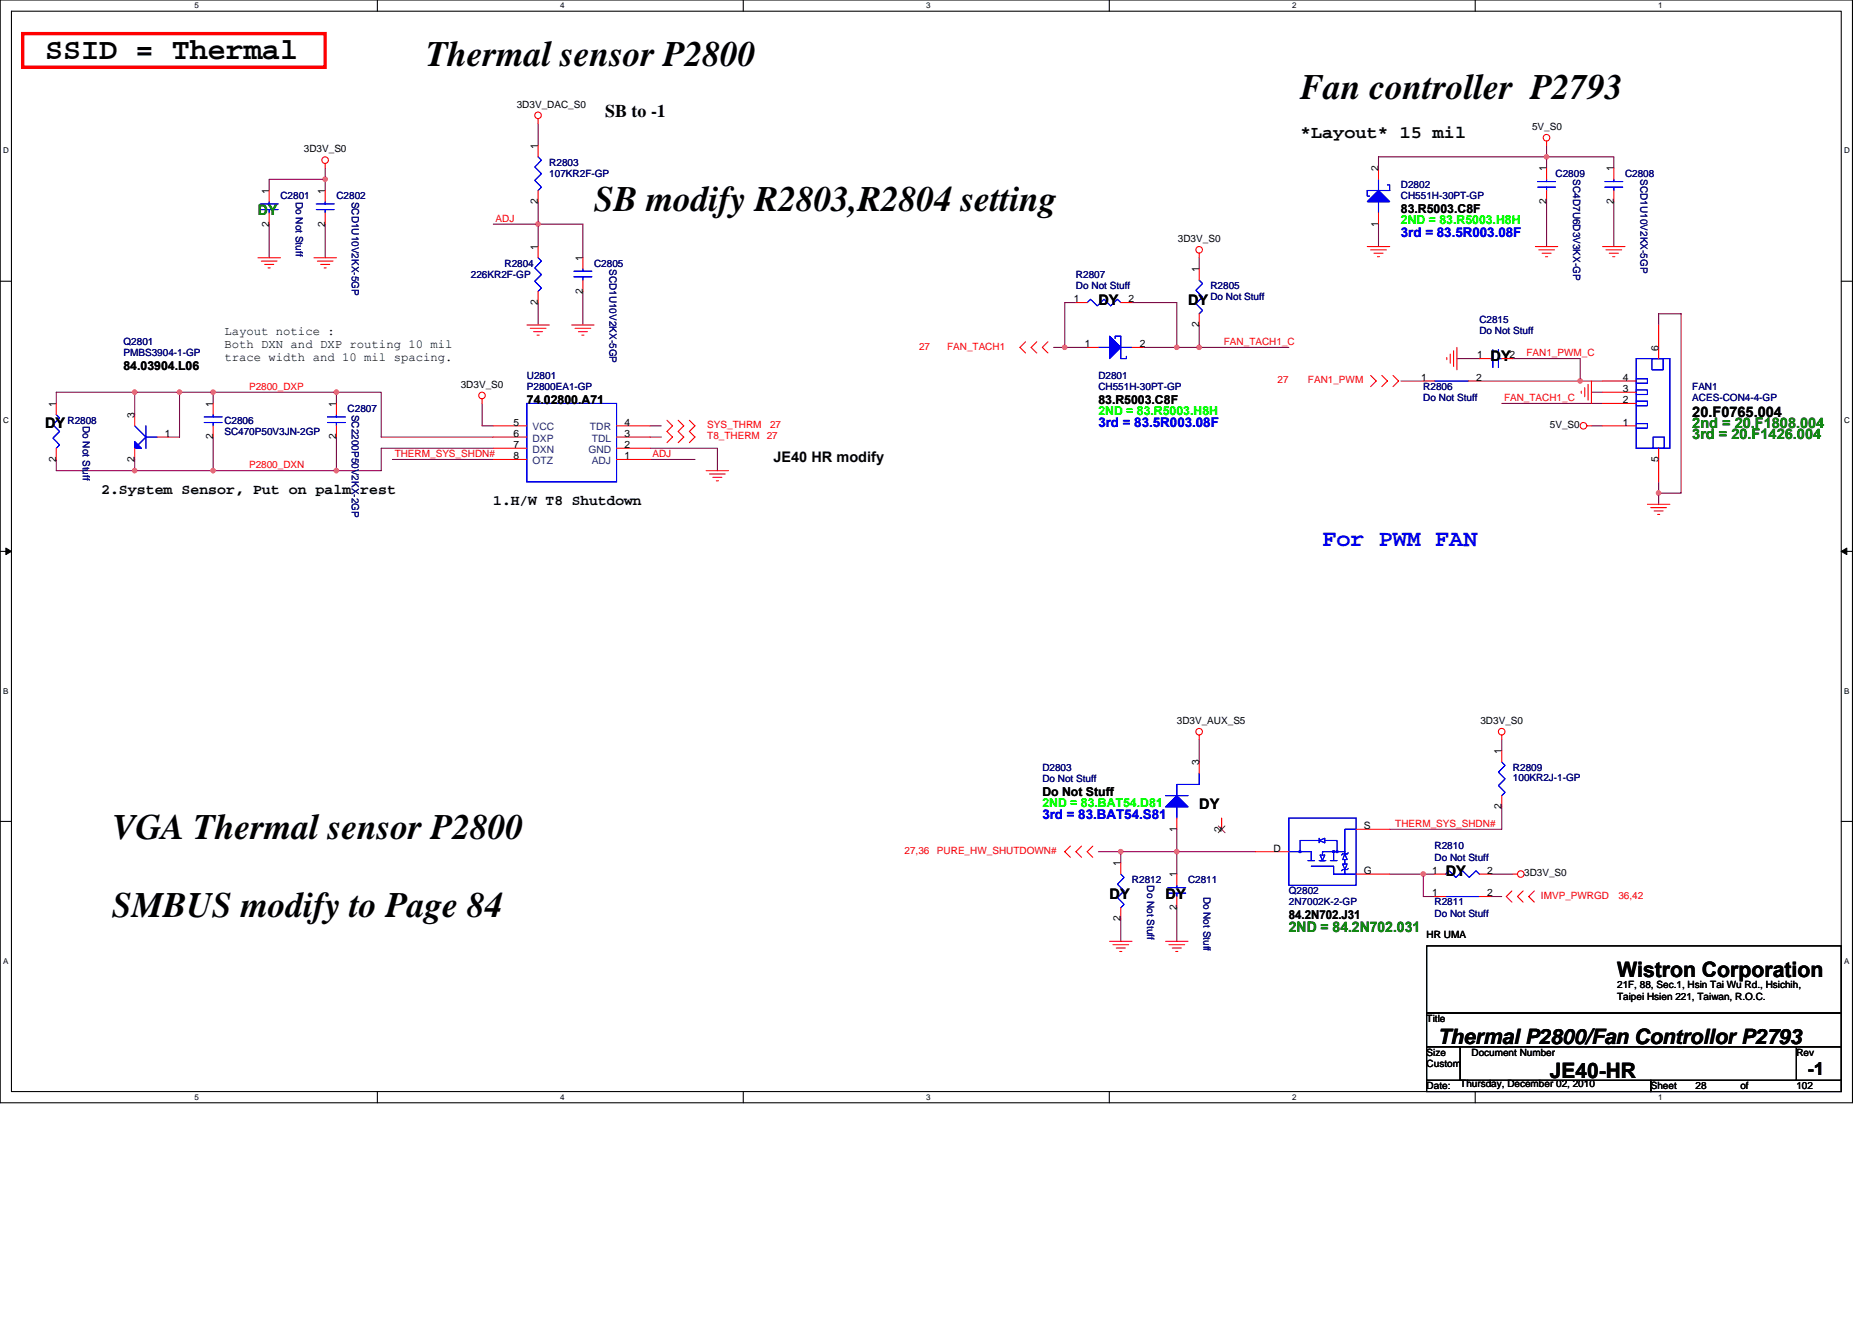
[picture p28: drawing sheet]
<svg xmlns="http://www.w3.org/2000/svg" width="297mm" height="210mm" viewBox="0 0 297 210" stroke-linecap="round" stroke-linejoin="round" font-family="sans-serif">
<defs><g id="words">
<g font-size="5.7">
<text x="67.6" y="10.4">Thermal sensor P2800</text>
<text x="206.3" y="15.7">Fan controller P2793</text>
<text x="94.3" y="33.5">SB modify R2803,R2804 setting</text>
<text x="17.8" y="133.1">VGA Thermal sensor P2800</text>
<text x="17.8" y="145.5">SMBUS modify to Page 84</text>
</g>
<text font-size="4.8" x="7.2" y="9.3">SSID = Thermal</text>
<text font-size="3.7" fill="#00f" x="209.8" y="86.7">For PWM FAN</text>
<g font-size="3.4">
<text x="256.6" y="155">Wistron Corporation</text>
<text x="228.2" y="165.6">Thermal P2800/Fan Controllor P2793</text>
<text x="245.9" y="171">JE40-HR</text>
</g>
<g font-size="2.8">
<text x="96.1" y="18.6">SB to -1</text>
<text x="206.3" y="21.9">*Layout* 15 mil</text>
<text x="286.8" y="170.5">-1</text>
</g>
<g font-size="2.3" fill="#008000">
<text x="40.9" y="34.1">DY</text>
<text x="268.5" y="67.9">2nd = 20.F1808.004</text>
<text x="268.5" y="69.7">3rd = 20.F1426.004</text>
<text x="204.5" y="147.9">2ND = 84.2N702.031</text>
</g>
<g font-size="2.3">
<text x="174.3" y="48.4">DY</text>
<text x="188.5" y="48.4">DY</text>
<text x="236.5" y="57.3">DY</text>
<text x="7.2" y="67.9">DY</text>
<text x="268.5" y="66.1">20.F0765.004</text>
<text x="122.7" y="73.3">JE40 HR modify</text>
<text x="16" y="78.4">2.System Sensor, Put on palm rest</text>
<text x="78.3" y="80.2">1.H/W T8 Shutdown</text>
<text x="190.3" y="128.4">DY</text>
<text x="176.1" y="142.6">DY</text>
<text x="185" y="142.6">DY</text>
<text x="229.4" y="139">DY</text>
</g>
<g font-size="2.1" fill="#00f">
<text x="222.3" y="37.5">3rd = 83.5R003.08F</text>
<text x="174.3" y="67.8">3rd = 83.5R003.08F</text>
<text x="165.4" y="130">3rd = 83.BAT54.S81</text>
</g>
<g font-size="1.9" fill="#0f0">
<text x="222.3" y="35.6">2ND = 83.R5003.H8H</text>
<text x="174.3" y="65.8">2ND = 83.R5003.H8H</text>
<text x="165.4" y="128.1">2ND = 83.BAT54.D81</text>
</g>
<g font-size="1.9">
<text x="222.3" y="33.8">83.R5003.C8F</text>
<text x="35.6" y="53.1">Layout notice :</text>
<text x="19.6" y="58.7">84.03904.L06</text>
<text x="35.6" y="55.2">Both DXN and DXP routing 10 mil</text>
<text x="35.6" y="57.3">trace width and 10 mil spacing.</text>
<text x="83.6" y="64.1">74.02800.A71</text>
<text x="174.3" y="64.1">83.R5003.C8F</text>
<text x="165.4" y="126.3">Do Not Stuff</text>
<text x="204.5" y="145.8">84.2N702.J31</text>
</g>
<g font-size="1.6">
<text x="82" y="17.1">3D3V_DAC_S0</text>
<text x="85.4" y="23.6" transform="rotate(-90 85.4 23.6)">1</text>
<text x="243.1" y="20.6">5V_S0</text>
<text x="48.2" y="24.2">3D3V_S0</text>
<text x="218.7" y="27.2" transform="rotate(-90 218.7 27.2)">2</text>
<text x="245.4" y="27.2" transform="rotate(-90 245.4 27.2)">1</text>
<text x="256" y="27.2" transform="rotate(-90 256 27.2)">1</text>
<text x="42.7" y="35.9" transform="rotate(-90 42.7 35.9)">2</text>
<text x="42.7" y="30.8" transform="rotate(-90 42.7 30.8)">1</text>
<text x="51.6" y="35.9" transform="rotate(-90 51.6 35.9)">2</text>
<text x="51.6" y="30.8" transform="rotate(-90 51.6 30.8)">1</text>
<text x="85.4" y="32.4" transform="rotate(-90 85.4 32.4)">2</text>
<text x="218.7" y="35.9" transform="rotate(-90 218.7 35.9)">1</text>
<text x="245.4" y="32.4" transform="rotate(-90 245.4 32.4)">2</text>
<text x="256" y="32.4" transform="rotate(-90 256 32.4)">2</text>
<text x="85.4" y="39.6" transform="rotate(-90 85.4 39.6)">1</text>
<text x="92.5" y="41.4" transform="rotate(-90 92.5 41.4)">1</text>
<text x="186.9" y="38.4">3D3V_S0</text>
<text x="92.5" y="46.6" transform="rotate(-90 92.5 46.6)">2</text>
<text x="170.4" y="48">1</text>
<text x="179.1" y="48">2</text>
<text x="190.3" y="43.2" transform="rotate(-90 190.3 43.2)">1</text>
<text x="85.4" y="48.4" transform="rotate(-90 85.4 48.4)">2</text>
<text x="190.3" y="51.9" transform="rotate(-90 190.3 51.9)">2</text>
<text x="172.1" y="55.1">1</text>
<text x="180.9" y="55.1">2</text>
<text x="234.4" y="56.9">1</text>
<text x="239.5" y="56.9">2</text>
<text x="263.2" y="55.6" transform="rotate(-90 263.2 55.6)">6</text>
<text x="8.9" y="64.5" transform="rotate(-90 8.9 64.5)">1</text>
<text x="33.8" y="64.5" transform="rotate(-90 33.8 64.5)">1</text>
<text x="53.4" y="64.5" transform="rotate(-90 53.4 64.5)">1</text>
<text x="73.1" y="61.5">3D3V_S0</text>
<text x="225.5" y="60.4">1</text>
<text x="234.2" y="60.4">2</text>
<text x="257.5" y="60.4">4</text>
<text x="257.5" y="62.2">3</text>
<text x="257.5" y="64">2</text>
<text x="21.4" y="66.3" transform="rotate(-90 21.4 66.3)">3</text>
<text x="26.2" y="69.3">1</text>
<text x="33.8" y="69.7" transform="rotate(-90 33.8 69.7)">2</text>
<text x="53.4" y="69.7" transform="rotate(-90 53.4 69.7)">2</text>
<text x="81.5" y="67.5">5</text>
<text x="81.5" y="69.3">6</text>
<text x="81.5" y="71.1">7</text>
<text x="99.1" y="69.3">3</text>
<text x="99.1" y="71.1">2</text>
<text x="99.1" y="67.5">4</text>
<text x="245.9" y="67.9">5V_S0</text>
<text x="257.5" y="67.5">1</text>
<text x="8.9" y="73.3" transform="rotate(-90 8.9 73.3)">2</text>
<text x="21.4" y="73.3" transform="rotate(-90 21.4 73.3)">2</text>
<text x="81.5" y="72.9">8</text>
<text x="99.1" y="72.9">1</text>
<text x="263.2" y="73.3" transform="rotate(-90 263.2 73.3)">5</text>
<text x="186.7" y="114.9">3D3V_AUX_S5</text>
<text x="234.9" y="114.9">3D3V_S0</text>
<text x="238.3" y="119.7" transform="rotate(-90 238.3 119.7)">1</text>
<text x="190.3" y="121.4" transform="rotate(-90 190.3 121.4)">3</text>
<text x="186.7" y="132" transform="rotate(-90 186.7 132)">1</text>
<text x="193.8" y="132" transform="rotate(-90 193.8 132)">2</text>
<text x="216.4" y="131.6">S</text>
<text x="238.3" y="128.4" transform="rotate(-90 238.3 128.4)">2</text>
<text x="177.8" y="137.4" transform="rotate(-90 177.8 137.4)">1</text>
<text x="202.1" y="135.1">D</text>
<text x="186.7" y="139.2" transform="rotate(-90 186.7 139.2)">1</text>
<text x="216.4" y="138.7">G</text>
<text x="227.3" y="142.2">1</text>
<text x="227.3" y="138.7">1</text>
<text x="236" y="142.2">2</text>
<text x="236" y="138.7">2</text>
<text x="241.8" y="139">3D3V_S0</text>
<text x="177.8" y="146.2" transform="rotate(-90 177.8 146.2)">2</text>
<text x="186.7" y="144.4" transform="rotate(-90 186.7 144.4)">2</text>
<text x="226.4" y="148.8">HR UMA</text>
<text x="256.6" y="156.8">21F, 88, Sec.1, Hsin Tai Wu Rd., Hsichih,</text>
<text x="256.6" y="158.6">Taipei Hsien 221, Taiwan, R.O.C.</text>
<text x="226.4" y="162.2">Title</text>
<text x="226.4" y="167.5">Size</text>
<text x="233.5" y="167.5">Document Number</text>
<text x="285" y="167.5">Rev</text>
<text x="226.4" y="172.8">Date:</text>
<text x="226.4" y="169.3">Custom</text>
<text x="231.7" y="172.5">Thursday, December 02, 2010</text>
<text x="261.9" y="172.8">Sheet</text>
<text x="269" y="172.8">28</text>
<text x="276.2" y="172.8">of</text>
<text x="285" y="172.8">102</text>
</g>
<g font-size="1.6" fill="#000080">
<text x="87.2" y="26.3">R2803</text>
<text x="87.2" y="28.1">107KR2F-GP</text>
<text x="222.3" y="29.9">D2802</text>
<text x="246.8" y="28.1">C2809</text>
<text x="249.6" y="28.4" transform="rotate(90 249.6 28.4)">SC4D7U6D3V3KX-GP</text>
<text x="257.8" y="28.1">C2808</text>
<text x="260.3" y="28.4" transform="rotate(90 260.3 28.4)">SCD1U10V2KX-5GP</text>
<text x="44.5" y="31.6">C2801</text>
<text x="46.9" y="32" transform="rotate(90 46.9 32)">Do Not Stuff</text>
<text x="53.4" y="31.6">C2802</text>
<text x="55.8" y="32" transform="rotate(90 55.8 32)">SCD1U10V2KX-5GP</text>
<text x="222.3" y="31.6">CH551H-30PT-GP</text>
<text x="74.7" y="44.1">226KR2F-GP</text>
<text x="80" y="42.3">R2804</text>
<text x="94.3" y="42.3">C2805</text>
<text x="96.7" y="42.7" transform="rotate(90 96.7 42.7)">SCD1U10V2KX-5GP</text>
<text x="170.7" y="44.1">R2807</text>
<text x="170.7" y="45.9">Do Not Stuff</text>
<text x="192.1" y="45.9">R2805</text>
<text x="192.1" y="47.6">Do Not Stuff</text>
<text x="234.7" y="51.2">C2815</text>
<text x="234.7" y="53">Do Not Stuff</text>
<text x="19.6" y="54.8">Q2801</text>
<text x="19.6" y="56.5">PMBS3904-1-GP</text>
<text x="55.2" y="65.4">C2807</text>
<text x="55.8" y="65.8" transform="rotate(90 55.8 65.8)">SC2200P50V2KX-2GP</text>
<text x="83.6" y="60.1">U2801</text>
<text x="83.6" y="61.9">P2800EA1-GP</text>
<text x="174.3" y="60.1">D2801</text>
<text x="174.3" y="61.9">CH551H-30PT-GP</text>
<text x="225.8" y="61.9">R2806</text>
<text x="225.8" y="63.6">Do Not Stuff</text>
<text x="268.5" y="61.9">FAN1</text>
<text x="268.5" y="63.6">ACES-CON4-4-GP</text>
<text x="10.7" y="67.2">R2808</text>
<text x="13.1" y="67.6" transform="rotate(90 13.1 67.6)">Do Not Stuff</text>
<text x="35.6" y="67.2">C2806</text>
<text x="35.6" y="69">SC470P50V3JN-2GP</text>
<text x="165.4" y="122.3">D2803</text>
<text x="165.4" y="124.1">Do Not Stuff</text>
<text x="240.1" y="122.3">R2809</text>
<text x="240.1" y="123.9">100KR2J-1-GP</text>
<text x="227.6" y="134.8">R2810</text>
<text x="227.6" y="136.5">Do Not Stuff</text>
<text x="179.6" y="140.1">R2812</text>
<text x="182.1" y="140.5" transform="rotate(90 182.1 140.5)">Do Not Stuff</text>
<text x="188.5" y="140.1">C2811</text>
<text x="190.9" y="142.2" transform="rotate(90 190.9 142.2)">Do Not Stuff</text>
<text x="204.5" y="141.9">Q2802</text>
<text x="204.5" y="143.7">2N7002K-2-GP</text>
<text x="227.6" y="143.7">R2811</text>
<text x="227.6" y="145.4">Do Not Stuff</text>
</g>
<g font-size="1.6" fill="#f00">
<text x="78.6" y="35.2">ADJ</text>
<text x="145.8" y="55.5">27</text>
<text x="150.3" y="55.5">FAN_TACH1</text>
<text x="194.2" y="54.8">FAN_TACH1_C</text>
<text x="242.2" y="56.5">FAN1_PWM_C</text>
<text x="39.5" y="61.9">P2800_DXP</text>
<text x="202.7" y="60.8">27</text>
<text x="207.5" y="60.8">FAN1_PWM</text>
<text x="238.7" y="63.6">FAN_TACH1_C</text>
<text x="112.2" y="69.7">T8_THERM 27</text>
<text x="112.2" y="67.9">SYS_THRM</text>
<text x="122.2" y="67.9">27</text>
<text x="39.5" y="74.3">P2800_DXN</text>
<text x="62.6" y="72.5">THERM_SYS_SHDN#</text>
<text x="103.5" y="72.5">ADJ</text>
<text x="221.4" y="131.2">THERM_SYS_SHDN#</text>
<text x="143.5" y="135.5">27,36</text>
<text x="148.7" y="135.5">PURE_HW_SHUTDOWN#</text>
<text x="244.5" y="142.6">IMVP_PWRGD</text>
<text x="256.8" y="142.6">36,42</text>
</g>
<g font-size="1.6" fill="#004080">
<text x="84.5" y="68.3">VCC</text>
<text x="84.5" y="70.1">DXP</text>
<text x="84.5" y="71.8">DXN</text>
<text x="93.4" y="71.8">GND</text>
<text x="93.6" y="68.3">TDR</text>
<text x="93.9" y="70.1">TDL</text>
<text x="84.5" y="73.6">OTZ</text>
<text x="93.9" y="73.6">ADJ</text>
</g>
<g font-size="1.3">
<text x="30.8" y="1.3">5</text>
<text x="88.9" y="1.3">4</text>
<text x="147" y="1.3">3</text>
<text x="205" y="1.3">2</text>
<text x="263.1" y="1.3">1</text>
<text x=".5" y="24.3">D</text>
<text x="292.6" y="24.3">D</text>
<text x=".5" y="67.2">C</text>
<text x="292.6" y="67.2">C</text>
<text x=".5" y="110">B</text>
<text x="292.6" y="110">B</text>
<text x=".5" y="152.9">A</text>
<text x="292.6" y="152.9">A</text>
<text x="30.8" y="174.5">5</text>
<text x="88.9" y="174.5">4</text>
<text x="147" y="174.5">3</text>
<text x="205" y="174.5">2</text>
<text x="263.1" y="174.5">1</text>
</g>
</g></defs>
<path d="M0 0h293.9v175h-293.9zM1.8 1.8h290.4v171.4h-290.4z" fill="none" stroke="#000" stroke-width=".17"/>
<g fill="#fff">
<path d="M30.8 .2h.7v1.4h-.7z"/>
<path d="M30.8 173.4h.7v1.4h-.7z"/>
</g>
<path d="M59.9 0v1.8M59.9 173.2v1.8" fill="none" stroke="#000" stroke-width=".17"/>
<g fill="#fff">
<path d="M88.9 .2h.7v1.4h-.7z"/>
<path d="M88.9 173.4h.7v1.4h-.7z"/>
</g>
<path d="M117.9 0v1.8M117.9 173.2v1.8" fill="none" stroke="#000" stroke-width=".17"/>
<g fill="#fff">
<path d="M147 .2h.7v1.4h-.7z"/>
<path d="M147 173.4h.7v1.4h-.7z"/>
</g>
<path d="M176 0v1.8M176 173.2v1.8" fill="none" stroke="#000" stroke-width=".17"/>
<g fill="#fff">
<path d="M205 .2h.7v1.4h-.7z"/>
<path d="M205 173.4h.7v1.4h-.7z"/>
</g>
<path d="M234.1 0v1.8M234.1 173.2v1.8" fill="none" stroke="#000" stroke-width=".17"/>
<g fill="#fff">
<path d="M263.1 .2h.7v1.4h-.7z"/>
<path d="M263.1 173.4h.7v1.4h-.7z"/>
<path d="M.5 23.2h.9v1.4h-.9z"/>
<path d="M292.6 23.2h.9v1.4h-.9z"/>
<path d="M.5 66h.9v1.5h-.9z"/>
<path d="M292.6 66h.9v1.5h-.9z"/>
</g>
<path d="M0 44.6h1.8M292.2 44.6h1.7" fill="none" stroke="#000" stroke-width=".17"/>
<g fill="#fff">
<path d="M.5 108.9h.8v1.4h-.8z"/>
<path d="M292.6 108.9h.9v1.4h-.9z"/>
</g>
<path d="M0 87.5h1.8M292.2 87.5h1.7" fill="none" stroke="#000" stroke-width=".17"/>
<path d="M.9 87l.9 .5-.9 .5zM292.2 87.5l.8-.5v1z" fill="#000" stroke="#000" stroke-width=".16"/>
<g fill="#fff">
<path d="M.5 151.7h.8v1.5h-.8z"/>
<path d="M292.6 151.7h.9v1.5h-.9z"/>
</g>
<path d="M0 130.3h1.8M292.2 130.3h1.7M226.4 150.1h65.8v10.6h-65.8zM226.4 166.1h5.3v5.3h-5.3zM226.4 171.4h35.5v1.8h-35.5zM226.4 160.7h65.8v5.4h-65.8zM231.7 166.1h53.3v5.3h-53.3zM261.9 171.4h30.3v1.8h-30.3zM285 166.1h7.2v5.3h-7.2z" fill="none" stroke="#000" stroke-width=".17"/>
<g fill="none" stroke="#800040" stroke-width=".17">
<path d="M85.4 19.6v3.5M42.7 35.6v5.3M51.6 26.7v3.5M51.6 35.6v5.3M51.6 28.4h-8.9v1.8M78.3 35.6h14.2v5.3M85.4 32v7.1M218.7 26.7v-1.8h26.7v1.8M218.7 35.6v3.5M245.4 23.1v1.8h10.7v1.8M245.4 32v7.1M256.1 32v7.1"/>
<path d="M85.4 48v3.6M92.5 46.2v5.4M167.2 55.1h1.7M170.7 48h-1.8v7.1h3.6M179.6 48h7.1v7.1M181.4 55.1h23.1M190.3 40.9v1.8M190.3 51.6v3.5M231.2 56.9h3.5M240.1 56.9h10.6v3.6M263.2 51.6v-1.8h3.5v28.4h-3.5M8.9 64v-1.8h12.5v3.6"/>
<path d="M21.4 62.2h32M21.4 72.9v1.8M28.5 62.2v7.1h-1.8M33.8 62.2v1.8M33.8 69.3v5.4M53.4 62.2h7.1v7.1h17.8M53.4 62.2v1.8M53.4 69.3v5.4M62.3 72.9h16M76.5 64v3.6h1.8M78.3 71.1h-17.8v3.6h-51.6v-1.8M103.2 67.6h1.7"/>
<path d="M103.2 71.1h10.6v3.6M103.2 69.3h1.7M103.2 72.9h7.1M222.3 60.5h3.5M234.7 60.5h19.6M238.3 64h16M252.5 67.6h1.8M252.5 62.2h1.8M263.2 76.5v3.5M190.3 117.3v3.6M238.3 117.3v1.8M174.3 135.1h24.9"/>
<path d="M177.8 135.1v1.8M186.7 131.6v7.1M220.5 138.7h7.1M225.8 138.7v3.5h1.8M236.5 138.7h3.6M238.3 128v3.6h-17.8M177.8 145.8v3.6M186.7 144v5.4M236.5 142.2h1.8"/>
</g>
<g fill="#f0f" stroke="#f0f" stroke-width=".17">
<circle cx="245.4" cy="24.9" r=".35"/>
<circle cx="250.7" cy="60.4" r=".35"/>
<circle cx="51.6" cy="28.4" r=".35"/>
<circle cx="33.8" cy="62.2" r=".35"/>
<circle cx="21.4" cy="74.7" r=".35"/>
<circle cx="53.4" cy="62.2" r=".35"/>
<circle cx="28.5" cy="62.2" r=".35"/>
<circle cx="53.4" cy="74.7" r=".35"/>
<circle cx="33.8" cy="74.7" r=".35"/>
<circle cx="21.4" cy="62.2" r=".35"/>
<circle cx="190.3" cy="55.1" r=".35"/>
<circle cx="186.7" cy="55.1" r=".35"/>
<circle cx="168.9" cy="55.1" r=".35"/>
<circle cx="177.8" cy="135.1" r=".35"/>
<circle cx="186.7" cy="135.1" r=".35"/>
<circle cx="225.8" cy="138.7" r=".35"/>
<circle cx="263.2" cy="78.2" r=".35"/>
<circle cx="85.4" cy="35.5" r=".35"/>
</g>
<g fill="none" stroke="#f00" stroke-width=".17">
<path d="M85.4 18.8v.8M42.7 30.2v1.8M42.7 33.8v1.8M51.6 26v.7M51.6 30.2v1.8M51.6 33.8v1.8M85.4 23.1v1.8M85.4 30.2v1.8M85.4 39.1v1.8M217 39.1h3.5M217.5 39.6h2.5M218.7 26.7v1.7"/>
<path d="M218.7 33.8v1.8M243.6 39.1h3.6M244.2 39.6h2.5M245.4 22.4v.7M245.4 26.7v1.7M245.4 30.2v1.8M254.3 39.1h3.5M254.8 39.6h2.5M256.1 26.7v1.7M256.1 30.2v1.8M40.9 40.9h3.6M41.5 41.4h2.5"/>
<path d="M42 42h1.4M42.5 42.5h.4M49.8 40.9h3.6M50.4 41.4h2.4M50.9 42h1.4M51.4 42.5h.4M83.6 51.6h3.6M84.1 52.1h2.5M84.7 52.6h1.4M85.2 53.2h.4M85.4 46.2v1.8M90.7 51.6h3.6"/>
<path d="M91.2 52.1h2.5M91.8 52.6h1.4M92.3 53.2h.4M92.5 40.9v1.8M92.5 44.4v1.8M162.7 54.2l-.9 .9 .9 .9M164.5 54.2l-.9 .9 .9 .9M166.3 54.2l-.9 .9 .9 .9M170.7 48h1.8M172.5 55.1h1.8M177.8 48h1.8M179.6 55.1h1.8"/>
<path d="M190.3 40.2v.7M190.3 42.7v1.7M190.3 49.8v1.8M217.5 59.6l.9 .9-.9 .8M218 40.2h1.5M218.6 40.7h.3M219.3 59.6l.9 .9-.9 .8M221 59.6l.9 .9-.9 .8M229.6 56.7v.4M230.1 56.2v1.4M230.6 55.6v2.5M231.2 55.1v3.6"/>
<path d="M234.7 56.9h1.8M238.3 56.9h1.8M244.7 40.2h1.4M245.2 40.7h.4M255.4 40.2h1.4M255.9 40.7h.3M263.2 51.6v5.3M8.9 64v1.8M8.9 71.1v1.8M21.4 65.8v1.8M21.4 71.1v1.8M24.9 69.3h1.8"/>
<path d="M33.8 64v1.8M33.8 67.6v1.7M53.4 64v1.8M53.4 67.6v1.7M76.5 63.3v.7M78.3 67.6h5.3M78.3 69.3h5.3M78.3 71.1h5.3M78.3 72.9h5.3M97.8 67.6h5.4M97.8 69.3h5.4M97.8 71.1h5.4"/>
<path d="M97.8 72.9h5.4M105.8 66.7l.9 .9-.9 .9 .9 .8-.9 .9M107.6 66.7l.9 .9-.9 .9 .9 .8-.9 .9M109.4 66.7l.9 .9-.9 .9 .9 .8-.9 .9M112.1 74.7h3.5M112.6 75.2h2.5M113.1 75.7h1.5M113.7 76.3h.3M225.8 60.5h1.8M233 60.5h1.7M250.9 62.1v.3M251.5 61.5v1.4"/>
<path d="M251.8 67.6h.7M252 61v2.5M252.5 60.5v3.5M254.3 67.6h5.3M254.3 60.5h5.3M254.3 62.2h5.3M254.3 64h5.3M263.2 71.1v5.4M261.4 80h3.6M261.9 80.5h2.5M262.5 81.1h1.4M263 81.6h.4"/>
<path d="M190.3 116.6v.7M238.3 116.6v.7M238.3 119.1v1.8M169.8 134.2l-.9 .9 .9 .9M171.6 134.2l-.9 .9 .9 .9M173.4 134.2l-.9 .9 .9 .9M177.8 136.9v1.8M186.7 129.8v1.8M186.7 138.7v1.8M190.3 120.9v1.8M193.8 129.8v1.8M199.2 135.1h5.3"/>
<path d="M215.2 138.7h5.3M215.2 131.6h5.3M227.6 138.7h1.8M234.7 138.7h1.8M238.3 126.2v1.8M240.1 138.7h.7M176.1 149.4h3.5M176.6 149.9h2.5M177.1 150.4h1.5M177.7 151h.3M177.8 144v1.8M185 149.4h3.5"/>
<path d="M185.5 149.9h2.5M186 150.4h1.4M186.6 151h.3M186.7 142.2v1.8M227.6 142.2h1.8M234.7 142.2h1.8M239.9 141.4l-.9 .8 .9 .9M241.7 141.4l-.9 .8 .9 .9M243.5 141.4l-.9 .8 .9 .9"/>
<circle cx="85.4" cy="18.3" r=".52"/>
<circle cx="51.6" cy="25.4" r=".52"/>
<circle cx="190.3" cy="39.6" r=".52"/>
<circle cx="245.4" cy="21.9" r=".52"/>
<circle cx="76.5" cy="62.7" r=".52"/>
<circle cx="251.3" cy="67.6" r=".52"/>
<circle cx="190.3" cy="116.1" r=".52"/>
<circle cx="238.3" cy="116.1" r=".52"/>
<circle cx="241.3" cy="138.7" r=".52"/>
</g>
<path d="M3.6 5.3h48v5.4h-48z" fill="none" stroke="#f00" stroke-width=".53"/>
<g fill="#00f" stroke="#00f" stroke-width=".17">
<path d="M217 32l1.7-1.8 1.8 1.8z" fill-rule="evenodd"/>
<path d="M217 32l1.7-1.8 1.8 1.8z" fill-rule="evenodd"/>
<path d="M176.1 53.3l1.7 1.8-1.7 1.8z" fill-rule="evenodd"/>
<path d="M176.1 53.3l1.7 1.8-1.7 1.8z" fill-rule="evenodd"/>
<path d="M21.4 70.1l1 1h-1z" fill-rule="evenodd"/>
<path d="M21.4 70.1l1 1h-1z" fill-rule="evenodd"/>
<path d="M186.7 126.2l1.8 1.8h-3.5z" fill-rule="evenodd"/>
<path d="M186.7 126.2l1.8 1.8h-3.5z" fill-rule="evenodd"/>
<path d="M211.5 135h.2v.2h-.2z" fill-rule="evenodd"/>
<path d="M212 135h.3v.2h-.3z" fill-rule="evenodd"/>
<path d="M206.2 135h.2v.2h-.2z" fill-rule="evenodd"/>
<path d="M211.5 135h.2v.2h-.2z" fill-rule="evenodd"/>
<path d="M212 135h.3v.2h-.3z" fill-rule="evenodd"/>
<path d="M206.2 135h.2v.2h-.2z" fill-rule="evenodd"/>
</g>
<g fill="none" stroke="#00f" stroke-width=".17">
<path d="M41.3 32.4h2.8M41.3 33.3h2.8M42.7 32v.4M42.7 33.3v.5M50.2 32.4h2.8M50.2 33.3h2.8M51.6 32v.4M51.6 33.3v.5M85.4 24.9l.5 .5-1 1.1 1 1.1-1 1 1 1.1-.5 .5M218.7 28.4v1.8M218.7 32v1.8M220.2 29.3h.3v.9h-3.5v.9h.3"/>
<path d="M244 28.8h2.8M244 29.7h2.8M245.4 28.4v.4M245.4 29.7v.5M254.7 28.8h2.8M254.7 29.7h2.8M256.1 28.4v.4M256.1 29.7v.5M85.4 40.9l.5 .5-1 1.1 1 1.1-1 1 1 1.1-.5 .5M91.1 43h2.8M91.1 43.9h2.8M92.5 42.7v.3"/>
<path d="M92.5 43.9v.5M172.5 48l.5-.5 1.1 1 1.1-1 1 1 1.1-1 .5 .5M174.3 55.1h1.8M177 53.7v-.4h.8v3.6h.9v-.4M177.8 55.1h1.8M190.3 44.4l.5 .6-1 1.1 1 1-1 1.1 1 1.1-.5 .5M236.5 56.9h.4M236.9 55.5v2.8M237.8 56.9h.5M237.8 55.5v2.8M259.6 56.9h5.4v14.2h-5.4zM262.1 56.9h1.8v1.8h-1.8z"/>
<path d="M8.9 65.8l.6 .5-1.1 1.1 1.1 1.1-1.1 1 1.1 1.1-.6 .5M21.4 67.6l1.8 1.7-1.3 1.3M23.2 67.6v3.5M23.2 69.3h1.7M32.4 66.1h2.8M32.4 67h2.8M33.8 65.8v.3M33.8 67v.6M52 66.1h2.8M52 67h2.8M53.4 65.8v.3M53.4 67v.6"/>
<path d="M83.6 64h14.2v12.5h-14.2zM227.6 60.5h5.4M259.6 67.2h1.8v.7h-1.8zM259.6 63.6h1.8v.8h-1.8zM259.6 61.9h1.8v.7h-1.8zM259.6 60.1h1.8v.7h-1.8zM262.3 69.3h1.8v1.8h-1.8zM177.8 138.7l.6 .5-1.1 1.1 1.1 1.1-1.1 1 1.1 1.1-.6 .5M185 126.2h3.5M186.7 128v1.8M190.3 122.7v1.8h-3.6v1.7M204.5 129.8h10.7v10.7h-10.7z"/>
<path d="M204.5 135.1h3.6v1.4M207.5 136.5h1.1M208.1 137.4h3.5v1.3h3.6M209.3 133.3l.9-.3v.7zM209.3 133.3h-3v1.8M209.3 136.5h1.1M209.3 133v.7M209.5 135.7h.7l-.4 .8zM210.2 133.3h1.9v1.7M211.1 136.5h1M211.6 135.1v1.4M213 137.1h.8l-.4 .9z"/>
<path d="M213.4 135.5l.4 .9h-.8zM213.4 136.4v.7M213.4 138v.7M213.4 135.1h-3.6v.6M213.9 137.8l-.1 .2h-.8l-.1 .2M213.9 135.3l-.1 .2h-.8l-.1 .2M215.2 131.6h-1.8v3.9M229.4 138.7l.5-.5 1.1 1 1.1-1 1 1 1.1-1 .5 .5M238.3 120.9l.5 .5-1 1.1 1 1.1-1 1 1 1.1-.5 .5M185.3 140.8h2.8M185.3 141.7h2.8M186.7 140.5v.3"/>
<path d="M186.7 141.7v.5M229.4 142.2h5.3"/>
</g>
<path d="M193.3 131l1.1 1.1M194.4 131l-1.1 1.1" fill="none" stroke="#804000" stroke-width=".16"/>
<use href="#words"/>
</svg>
